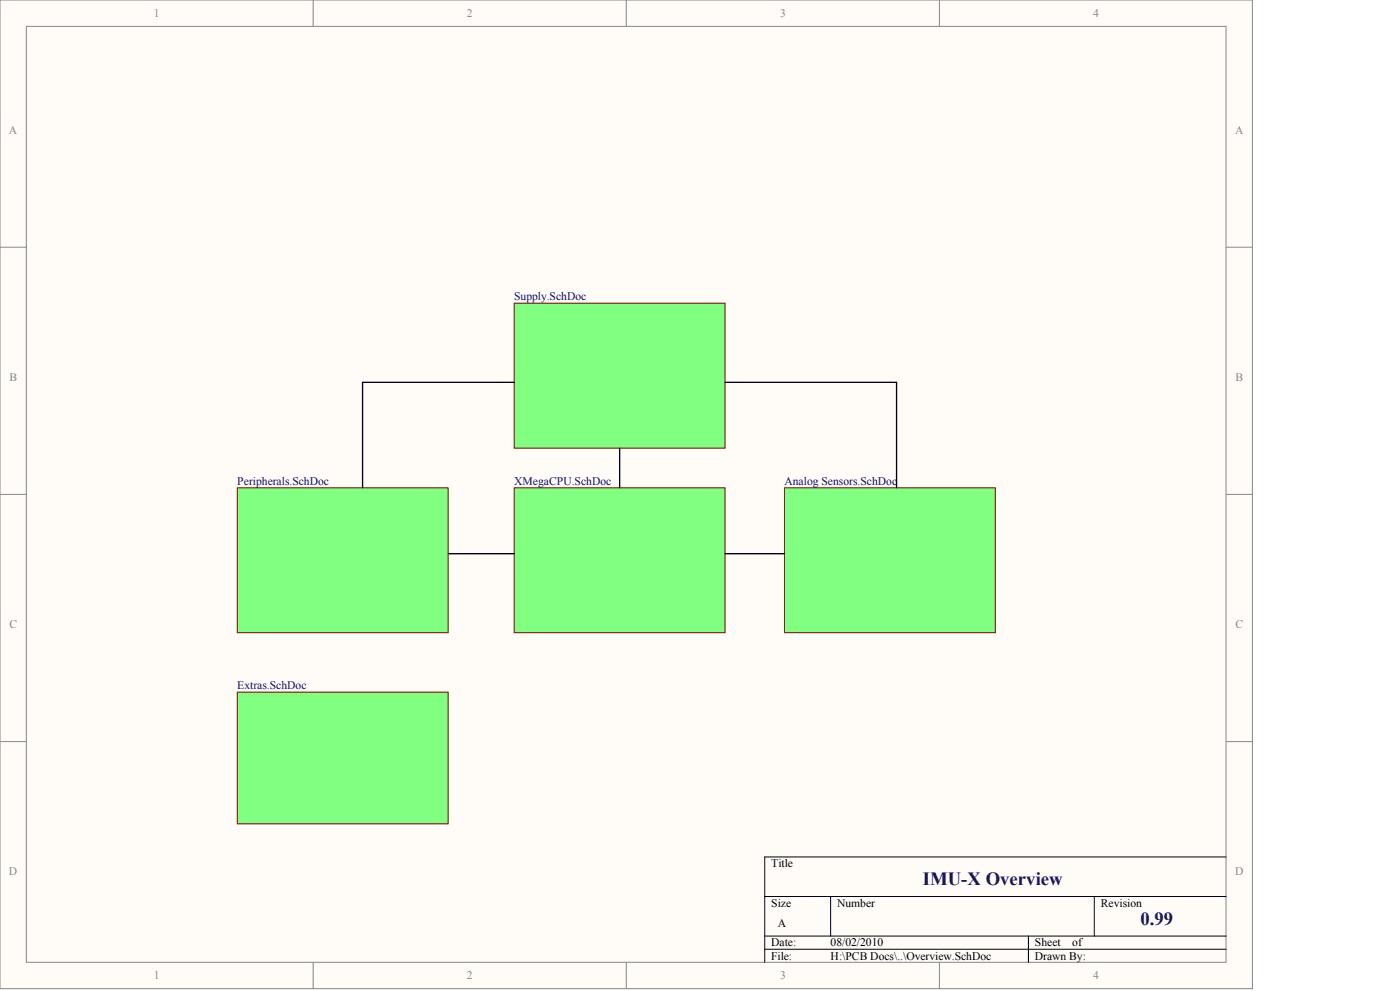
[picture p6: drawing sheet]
<svg xmlns="http://www.w3.org/2000/svg" width="840mm" height="594mm" viewBox="0 0 840 594" stroke-linecap="round" stroke-linejoin="round" font-family="sans-serif">
<defs><g id="words">
<g font-size="11.1" fill="#000080">
<text x="553" y="531">IMU-X Overview</text>
<text x="684" y="554">0.99</text>
</g>
<g font-size="7" fill="#85878c">
<text x="92" y="10">1</text>
<text x="280" y="10">2</text>
<text x="468" y="10">3</text>
<text x="656" y="10">4</text>
<text x="5" y="80">A</text>
<text x="741" y="80">A</text>
<text x="6" y="228">B</text>
<text x="741" y="228">B</text>
<text x="6" y="377">C</text>
<text x="741" y="377">C</text>
<text x="5" y="525">D</text>
<text x="741" y="525">D</text>
<text x="92" y="587">1</text>
<text x="280" y="587">2</text>
<text x="468" y="587">3</text>
<text x="656" y="587">4</text>
</g>
<g font-size="7" fill="#000080">
<text x="308" y="180">Supply.SchDoc</text>
<text x="142" y="291">Peripherals.SchDoc</text>
<text x="308" y="291">XMegaCPU.SchDoc</text>
<text x="470" y="291">Analog Sensors.SchDoc</text>
<text x="142" y="413">Extras.SchDoc</text>
</g>
<g font-size="7">
<text x="463" y="520">Title</text>
<text x="463" y="544">Size</text>
<text x="502" y="544">Number</text>
<text x="660" y="544">Revision</text>
<text x="467" y="555">A</text>
<text x="463" y="567">Date:</text>
<text x="498" y="567">08/02/2010</text>
<text x="621" y="567">Sheet</text>
<text x="643" y="567">of</text>
<text x="463" y="575">File:</text>
<text x="498" y="575">H:\PCB Docs\..\Overview.SchDoc</text>
<text x="621" y="575">Drawn By:</text>
</g>
</g></defs>
<g fill="#fffcf8" stroke="#85878c" stroke-width=".6">
<path d="M0 0h751v593h-751z"/>
<path d="M16 16h719v561h-719z"/>
</g>
<path d="M188 0v16M376 0v16M563 0v16M0 148h16M735 148h16M0 296h16M735 296h16M0 445h16M735 445h16M188 577v16M376 577v16M563 577v16" fill="none" stroke="#85878c" stroke-width=".6"/>
<path d="M735 514h-276v63M459 537h276M498 537v24M656 537v24M459 561h276M459 569h276M617 561v16" fill="none" stroke="#000" stroke-width=".6"/>
<g fill="#80ff80" stroke="#800000" stroke-width=".6">
<path d="M470 292h127v87h-127z"/>
<path d="M142 292h127v87h-127z"/>
<path d="M308 182h127v87h-127z"/>
<path d="M308 292h127v87h-127z"/>
</g>
<path d="M308 229h-91v63M435 229h103v63M372 269v23M269 332h39M435 332h35" fill="none" stroke="#000" stroke-width=".79"/>
<path d="M142 415h127v79h-127z" fill="#80ff80" stroke="#800000" stroke-width=".6"/>
<use href="#words"/>
</svg>
